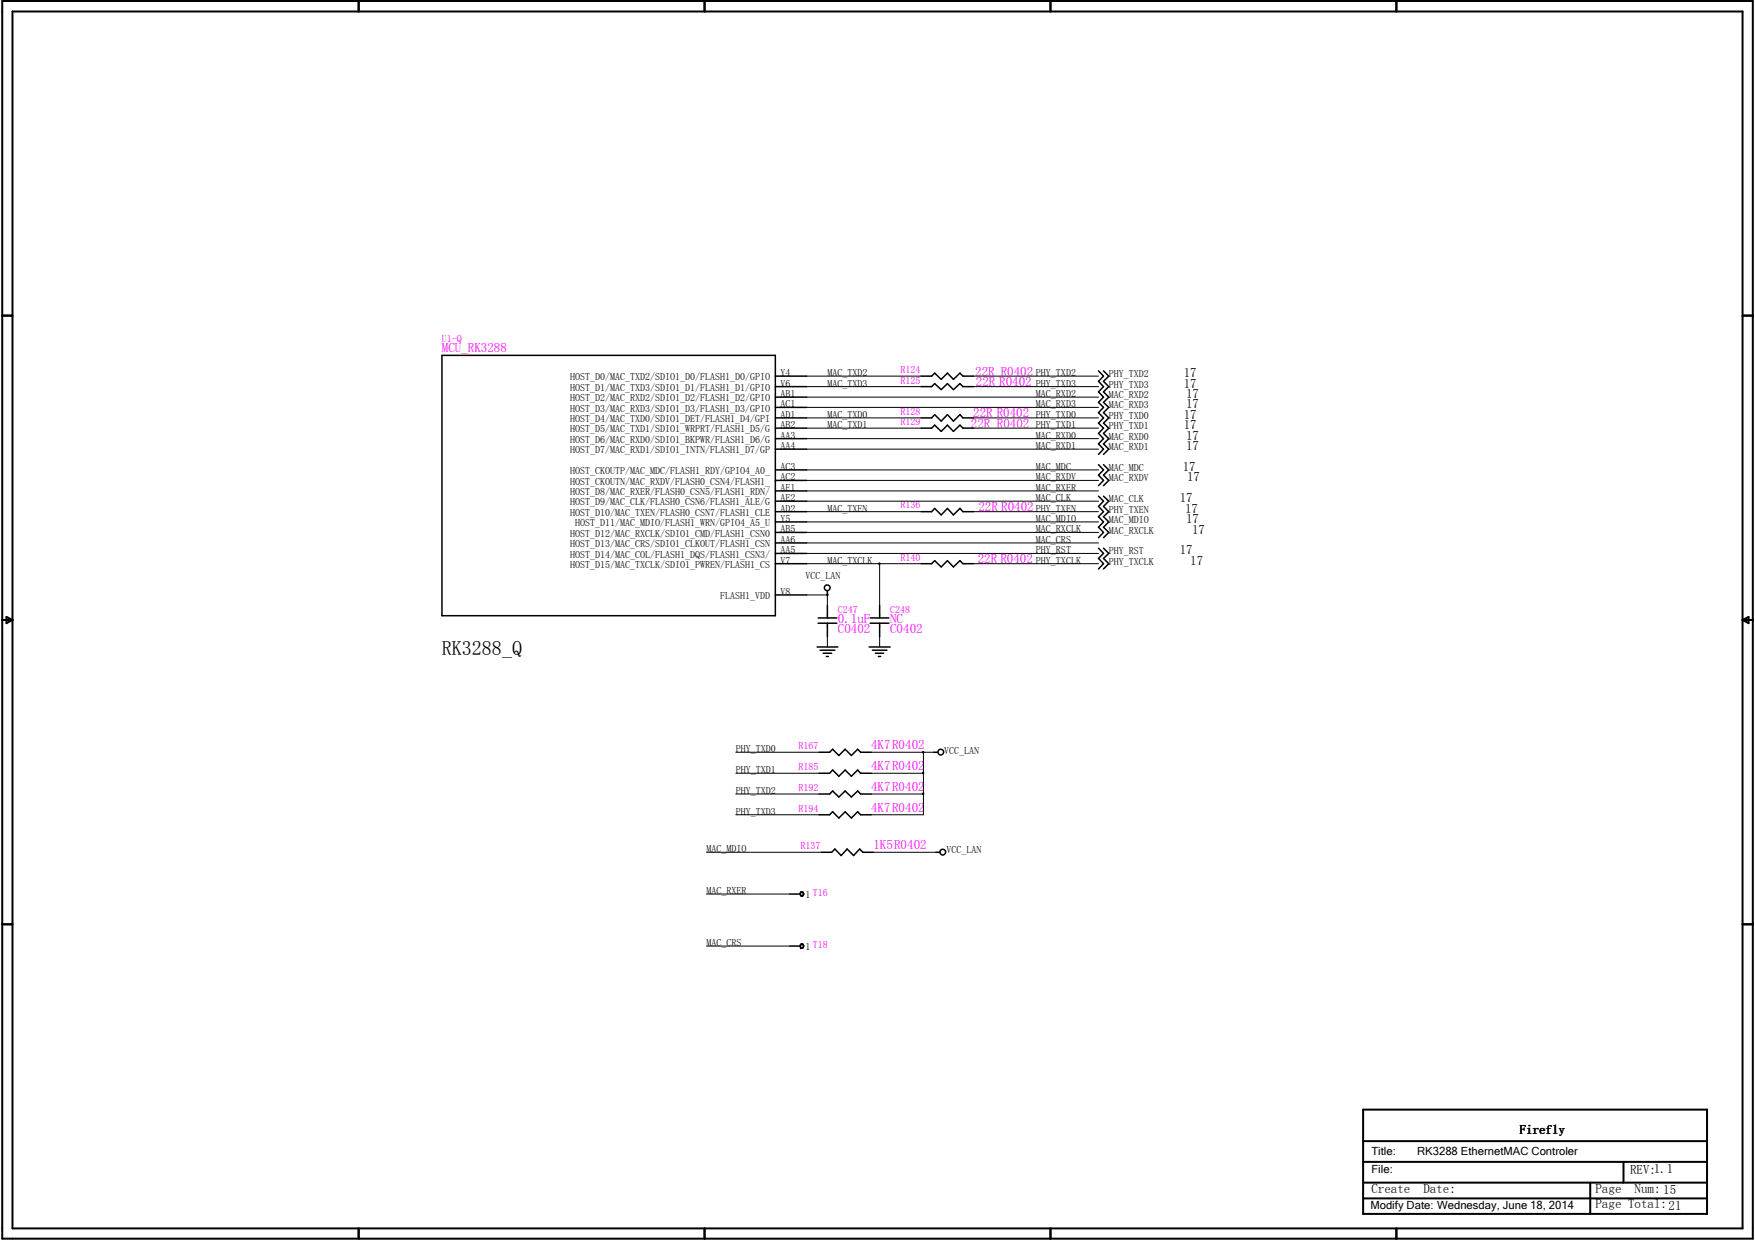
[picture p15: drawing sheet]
<svg xmlns="http://www.w3.org/2000/svg" width="297mm" height="210mm" viewBox="0 0 297 210" stroke-linecap="round" stroke-linejoin="round" font-family="sans-serif">
<defs><g id="words">
<text font-size="3.4" x="74.8" y="111">RK3288_Q</text>
<g font-size="2.2" fill="#f0f">
<text x="74.8" y="59.6">MCU_RK3288</text>
<text x="165.1" y="63.6">22R R0402</text>
<text x="165.2" y="65.4">22R R0402</text>
<text x="164.7" y="70.7">22R R0402</text>
<text x="164.3" y="72.4">22R R0402</text>
<text x="165.6" y="86.5">22R R0402</text>
<text x="165.5" y="95.3">22R R0402</text>
<text x="141.8" y="107.2">C0402</text>
<text x="141.8" y="105.5">0.1uF</text>
<text x="150.7" y="107.2">C0402</text>
<text x="150.7" y="105.5">NC</text>
<text x="147.4" y="126.8">4K7R0402</text>
<text x="147.4" y="130.3">4K7R0402</text>
<text x="147.4" y="133.9">4K7R0402</text>
<text x="147.4" y="137.4">4K7R0402</text>
<text x="147.8" y="143.7">1K5R0402</text>
</g>
<g font-size="2.2">
<text x="200.4" y="63.8">17</text>
<text x="200.4" y="65.6">17</text>
<text x="200.4" y="70.9">17</text>
<text x="200.7" y="67.4">17</text>
<text x="200.7" y="69.1">17</text>
<text x="200.4" y="72.7">17</text>
<text x="200.7" y="74.5">17</text>
<text x="200.7" y="76.2">17</text>
<text x="200.2" y="79.7">17</text>
<text x="200.9" y="81.5">17</text>
<text x="199.7" y="85">17</text>
<text x="200.6" y="86.8">17</text>
<text x="200.7" y="88.6">17</text>
<text x="199.7" y="93.8">17</text>
<text x="201.5" y="95.6">17</text>
<text x="201.8" y="90.3">17</text>
<text x="257.3" y="191.9">Firefly</text>
<text x="232.1" y="202">Create</text>
<text x="240.9" y="202">Date:</text>
<text x="270" y="202">Page</text>
<text x="275.9" y="198.8">REV:1.1</text>
<text x="276.6" y="202">Num: 15</text>
<text x="270" y="204.4">Page Total:21</text>
</g>
<g font-size="1.9">
<text x="232.1" y="195.5">Title:</text>
<text x="239.9" y="195.5">RK3288 EthernetMAC Controler</text>
<text x="232.1" y="198.6">File:</text>
<text x="231.9" y="204.6">Modify Date: Wednesday, June 18, 2014</text>
</g>
<g font-size="1.7" fill="#f0f">
<text x="74.8" y="57.9">U1-Q</text>
<text x="152.4" y="63.2">R124</text>
<text x="152.4" y="64.9">R125</text>
<text x="152.4" y="70.2">R128</text>
<text x="152.4" y="72">R129</text>
<text x="152.4" y="86.1">R136</text>
<text x="152.4" y="94.9">R140</text>
<text x="141.8" y="103.7">C247</text>
<text x="150.7" y="103.7">C248</text>
<text x="135.1" y="126.8">R167</text>
<text x="135.1" y="130.3">R185</text>
<text x="135.1" y="133.9">R192</text>
<text x="135.1" y="137.4">R194</text>
<text x="135.5" y="143.7">R137</text>
</g>
<g font-size="1.7">
<text x="96.5" y="64.4">HOST_D0/MAC_TXD2/SDIO1_D0/FLASH1_D0/GPIO</text>
<text x="132.1" y="65.4">V6</text>
<text x="132.1" y="63.7">Y4</text>
<text x="140" y="65.4">MAC_TXD3</text>
<text x="140" y="63.7">MAC_TXD2</text>
<text x="175.3" y="63.7">PHY_TXD2</text>
<text x="175.3" y="65.4">PHY_TXD3</text>
<text x="187.7" y="63.8">PHY_TXD2</text>
<text x="187.7" y="65.6">PHY_TXD3</text>
<text x="96.5" y="71.5">HOST_D4/MAC_TXD0/SDIO1_DET/FLASH1_D4/GPI</text>
<text x="96.5" y="69.7">HOST_D3/MAC_RXD3/SDIO1_D3/FLASH1_D3/GPIO</text>
<text x="96.5" y="67.9">HOST_D2/MAC_RXD2/SDIO1_D2/FLASH1_D2/GPIO</text>
<text x="96.5" y="66.2">HOST_D1/MAC_TXD3/SDIO1_D1/FLASH1_D1/GPIO</text>
<text x="132.1" y="70.7">AD1</text>
<text x="132.1" y="69">AC1</text>
<text x="132.1" y="67.2">AB1</text>
<text x="140" y="70.7">MAC_TXD0</text>
<text x="175.3" y="69">MAC_RXD3</text>
<text x="175.3" y="67.2">MAC_RXD2</text>
<text x="175.3" y="70.7">PHY_TXD0</text>
<text x="187.7" y="70.9">PHY_TXD0</text>
<text x="187.7" y="67.4">MAC_RXD2</text>
<text x="187.7" y="69.1">MAC_RXD3</text>
<text x="96.5" y="76.8">HOST_D7/MAC_RXD1/SDIO1_INTN/FLASH1_D7/GP</text>
<text x="96.5" y="75">HOST_D6/MAC_RXD0/SDIO1_BKPWR/FLASH1_D6/G</text>
<text x="96.5" y="73.2">HOST_D5/MAC_TXD1/SDIO1_WRPRT/FLASH1_D5/G</text>
<text x="132.1" y="76">AA4</text>
<text x="132.1" y="74.3">AA3</text>
<text x="132.1" y="72.5">AB2</text>
<text x="140" y="72.5">MAC_TXD1</text>
<text x="175.3" y="76">MAC_RXD1</text>
<text x="175.3" y="74.3">MAC_RXD0</text>
<text x="175.3" y="72.5">PHY_TXD1</text>
<text x="187.7" y="72.7">PHY_TXD1</text>
<text x="187.7" y="74.5">MAC_RXD0</text>
<text x="187.7" y="76.2">MAC_RXD1</text>
<text x="96.5" y="83.8">HOST_D8/MAC_RXER/FLASH0_CSN5/FLASH1_RDN/</text>
<text x="96.5" y="82">HOST_CKOUTN/MAC_RXDV/FLASH0_CSN4/FLASH1_</text>
<text x="96.5" y="80.3">HOST_CKOUTP/MAC_MDC/FLASH1_RDY/GPIO4_A0_</text>
<text x="132.1" y="83.1">AE1</text>
<text x="132.1" y="81.3">AC2</text>
<text x="132.1" y="79.5">AC3</text>
<text x="175.3" y="83.1">MAC_RXER</text>
<text x="175.3" y="81.3">MAC_RXDV</text>
<text x="175.3" y="79.5">MAC_MDC</text>
<text x="187.7" y="79.7">MAC_MDC</text>
<text x="187.7" y="81.5">MAC_RXDV</text>
<text x="96.5" y="87.3">HOST_D10/MAC_TXEN/FLASH0_CSN7/FLASH1_CLE</text>
<text x="96.5" y="85.6">HOST_D9/MAC_CLK/FLASH0_CSN6/FLASH1_ALE/G</text>
<text x="97.3" y="89.1">HOST_D11/MAC_MDIO/FLASH1_WRN/GPIO4_A5_U</text>
<text x="132.1" y="88.3">Y5</text>
<text x="132.1" y="86.6">AD2</text>
<text x="132.1" y="84.8">AE2</text>
<text x="140" y="86.6">MAC_TXEN</text>
<text x="175.3" y="88.3">MAC_MDIO</text>
<text x="175.3" y="84.8">MAC_CLK</text>
<text x="175.3" y="86.6">PHY_TXEN</text>
<text x="187.7" y="86.8">PHY_TXEN</text>
<text x="187.7" y="85">MAC_CLK</text>
<text x="187.7" y="88.6">MAC_MDIO</text>
<text x="96.5" y="94.4">HOST_D14/MAC_COL/FLASH1_DQS/FLASH1_CSN3/</text>
<text x="96.5" y="92.6">HOST_D13/MAC_CRS/SDIO1_CLKOUT/FLASH1_CSN</text>
<text x="96.5" y="90.8">HOST_D12/MAC_RXCLK/SDIO1_CMD/FLASH1_CSN0</text>
<text x="132.1" y="95.4">V7</text>
<text x="132.1" y="93.7">AA5</text>
<text x="132.1" y="91.9">AA6</text>
<text x="132.1" y="90.1">AB5</text>
<text x="140" y="95.4">MAC_TXCLK</text>
<text x="175.3" y="90.1">MAC_RXCLK</text>
<text x="175.3" y="91.9">MAC_CRS</text>
<text x="175.3" y="93.7">PHY_RST</text>
<text x="175.3" y="95.4">PHY_TXCLK</text>
<text x="187.7" y="95.6">PHY_TXCLK</text>
<text x="187.7" y="93.8">PHY_RST</text>
<text x="187.7" y="90.3">MAC_RXCLK</text>
<text x="96.5" y="96.1">HOST_D15/MAC_TXCLK/SDIO1_PWREN/FLASH1_CS</text>
<text x="121.9" y="101.4">FLASH1_VDD</text>
<text x="132.1" y="100.7">V8</text>
<text x="136.4" y="98.1">VCC_LAN</text>
<text x="124.5" y="127.3">PHY_TXD0</text>
<text x="124.5" y="130.9">PHY_TXD1</text>
<text x="159.8" y="127.6">VCC_LAN</text>
<text x="124.5" y="134.4">PHY_TXD2</text>
<text x="124.5" y="137.9">PHY_TXD3</text>
<text x="119.6" y="144.3">MAC_MDIO</text>
<text x="160.2" y="144.4">VCC_LAN</text>
<text x="119.6" y="151.3">MAC_RXER</text>
<text x="136.4" y="152.1">1 T16</text>
<text x="119.6" y="160.1">MAC_CRS</text>
<text x="136.4" y="160.9">1 T18</text>
</g>
</g></defs>
<g fill="none" stroke="#000" stroke-width=".34">
<path d="M.4 .2h296.3v209.5h-296.3zM2.1 1.9h292.8v206h-292.8zM60.7 .2v1.7M119.2 .2v1.7M177.8 .2v1.7M236.3 .2v1.7M.4 53.4h1.7M294.9 53.4h1.8M.4 104.9h1.7M1.1 104.4l1 .5-1 .6zM294.9 104.9h1.8M294.9 104.9l1-.5v1.1z"/>
<path d="M.4 156.5h1.7M294.9 156.5h1.8M230.7 193.2h58.2M230.7 187.8h58.2v17.7h-58.2zM230.7 196.7h58.2M274.8 196.7v3.5M60.7 207.9v1.8M119.2 207.9v1.8M177.8 207.9v1.8M230.7 200.2h58.2M230.7 202.9h58.2M236.3 207.9v1.8"/>
<path d="M269.2 200.2v5.3"/>
</g>
<g fill="none" stroke="#000" stroke-width=".25">
<path d="M74.8 60.2h56.4v44h-56.4zM131.2 79.5h5.3M131.2 76h5.3M131.2 74.3h5.3M131.2 72.5h5.3M131.2 70.7h5.3M131.2 69h5.3M131.2 67.2h5.3M131.2 65.4h5.3M131.2 63.7h5.3M155.9 72.5h1.8l.5-.5 1.1 1 1.1-1 1 1 1.1-1 .5 .5h1.8M155.9 70.7h1.8l.5-.5 1.1 1.1 1.1-1.1 1 1.1 1.1-1.1 .5 .5h1.8"/>
<path d="M155.9 65.4h1.8l.5-.5 1.1 1.1 1.1-1.1 1 1.1 1.1-1.1 .5 .5h1.8M155.9 63.7h1.8l.5-.5 1.1 1 1.1-1 1 1 1.1-1 .5 .5h1.8M185.9 62.8l.9 .9-.9 .9 .9 .8-.9 .9 .9 .9-.9 .9 .9 .9-.9 .8 .9 .9-.9 .9 .9 .9-.9 .9 .9 .9-.9 .8 .9 .9-.9 .9M185.9 78.7l.9 .8-.9 .9 .9 .9-.9 .9M186.8 62.8l.9 .9-.9 .9 .9 .8-.9 .9 .9 .9-.9 .9 .9 .9-.9 .8 .9 .9-.9 .9 .9 .9-.9 .9 .9 .9-.9 .8 .9 .9-.9 .9M186.8 78.7l.9 .8-.9 .9 .9 .9-.9 .9M131.2 86.6h5.3M131.2 95.4h5.3M131.2 93.7h5.3M131.2 91.9h5.3M131.2 90.1h5.3M131.2 88.3h5.3"/>
<path d="M131.2 84.8h5.3M131.2 83.1h5.3M131.2 81.3h5.3M140 100v.7M155.9 86.6h1.8l.5-.5 1.1 1.1 1.1-1.1 1 1.1 1.1-1.1 .5 .5h1.8M155.9 95.4h1.8l.5-.5 1.1 1.1 1.1-1.1 1 1.1 1.1-1.1 .5 .5h1.8M185.9 84l.9 .8-.9 .9 .9 .9-.9 .9 .9 .8-.9 .9 .9 .9-.9 .9M185.9 92.8l.9 .9-.9 .8 .9 .9-.9 .9M186.8 84l.9 .8-.9 .9 .9 .9-.9 .9 .9 .8-.9 .9 .9 .9-.9 .9M186.8 92.8l.9 .9-.9 .8 .9 .9-.9 .9M131.2 100.7h5.3M138.3 109.5h3.5"/>
<path d="M138.5 105.5h3.1M138.5 104.6h3.1M138.8 110.1h2.5M139.3 110.6h1.5M139.9 111.1h.3M140 102.5v2.1M140 105.5v2.3M147.1 109.5h3.6M147.3 105.5h3.1M147.3 104.6h3.1M147.7 110.1h2.4M148.2 110.6h1.4"/>
<path d="M148.7 111.1h.4M148.9 102.5v2.1M148.9 105.5v2.3M138.6 127.3h1.8l.5-.5 1.1 1.1 1-1.1 1.1 1.1 1.1-1.1 .5 .5h1.7M138.6 130.9h1.8l.5-.6 1.1 1.1 1-1.1 1.1 1.1 1.1-1.1 .5 .6h1.7M138.6 134.4h1.8l.5-.5 1.1 1 1-1 1.1 1 1.1-1 .5 .5h1.7M138.6 137.9h1.8l.5-.5 1.1 1.1 1-1.1 1.1 1.1 1.1-1.1 .5 .5h1.7M158 127.3h.7M133.7 151.3h1.8M135.5 159.9h.1M135.5 151a.34 .34 0 0 1 .4 .1 .34 .34 0 0 1 .1 .3l-.2 .3-.3-.1zM135.5 159.9h.3a.32 .32 0 0 1 .2 .4 .32 .32 0 0 1-.5 .1"/>
<path d="M135.5 159.9v.5M136 151.2h.1M139 144.3h1.8l.5-.6 1.1 1.1 1-1.1 1.1 1.1 1-1.1 .5 .6h1.8M158.4 144.3h.7M133.7 160.1h1.8M135.5 160.4h.1"/>
<circle cx="140" cy="99.5" r=".49"/>
<circle cx="159.2" cy="127.3" r=".49"/>
<circle cx="159.6" cy="144.2" r=".49"/>
</g>
<g fill="none" stroke="#000" stroke-width=".17">
<path d="M136.5 69h49.4M136.5 67.2h49.4M136.5 72.5h19.4M136.5 65.4h19.4M136.5 63.7h19.4M136.5 79.5h49.4M136.5 70.7h19.4M136.5 76h49.4M136.5 74.3h49.4M164.8 72.5h21.1M164.8 65.4h21.1M164.8 63.7h21.1"/>
<path d="M164.8 70.7h21.1M136.5 83.1h49.4M136.5 81.3h49.4M136.5 95.4h19.4M136.5 90.1h49.4M136.5 91.9h49.4M136.5 93.7h49.4M136.5 86.6h19.4M136.5 88.3h49.4M136.5 84.8h49.4M148.7 95.3h.2v.2h-.2zM148.9 95.4v7.1"/>
<path d="M164.8 95.4h21.1M164.8 86.6h21.1M136.5 100.7h3.5M139.9 100.6l.3 .1-.2 .1zM140 100.7h.1M140 100.7v1.8M140 107.8v1.7M148.9 107.8v1.7M124.5 127.3h14.1M124.5 130.9h14.1M124.5 134.4h14.1M124.5 137.9h14.1"/>
<path d="M147.4 127.3h10.6M147.4 130.9h8.9M147.4 134.4h8.9M156.2 127.2h.1v.2h-.1zM156.2 130.8h.1v.1h-.1zM156.2 134.3h.1v.1h-.1zM156.3 127.3v10.6h-8.9M119.6 151.3h14.1M119.6 144.3h19.4M147.8 144.3h10.6M119.6 160.1h14.1"/>
</g>
<g fill="#000">
<path d="M148.7 95.3h.2v.2h-.2z" fill-rule="evenodd"/>
<path d="M139.9 100.6l.3 .1-.2 .1z" fill-rule="evenodd"/>
<path d="M156.2 127.2h.1v.2h-.1z" fill-rule="evenodd"/>
<path d="M156.2 130.8h.1v.1h-.1z" fill-rule="evenodd"/>
<path d="M156.2 134.3h.1v.1h-.1z" fill-rule="evenodd"/>
</g>
<use href="#words"/>
</svg>
